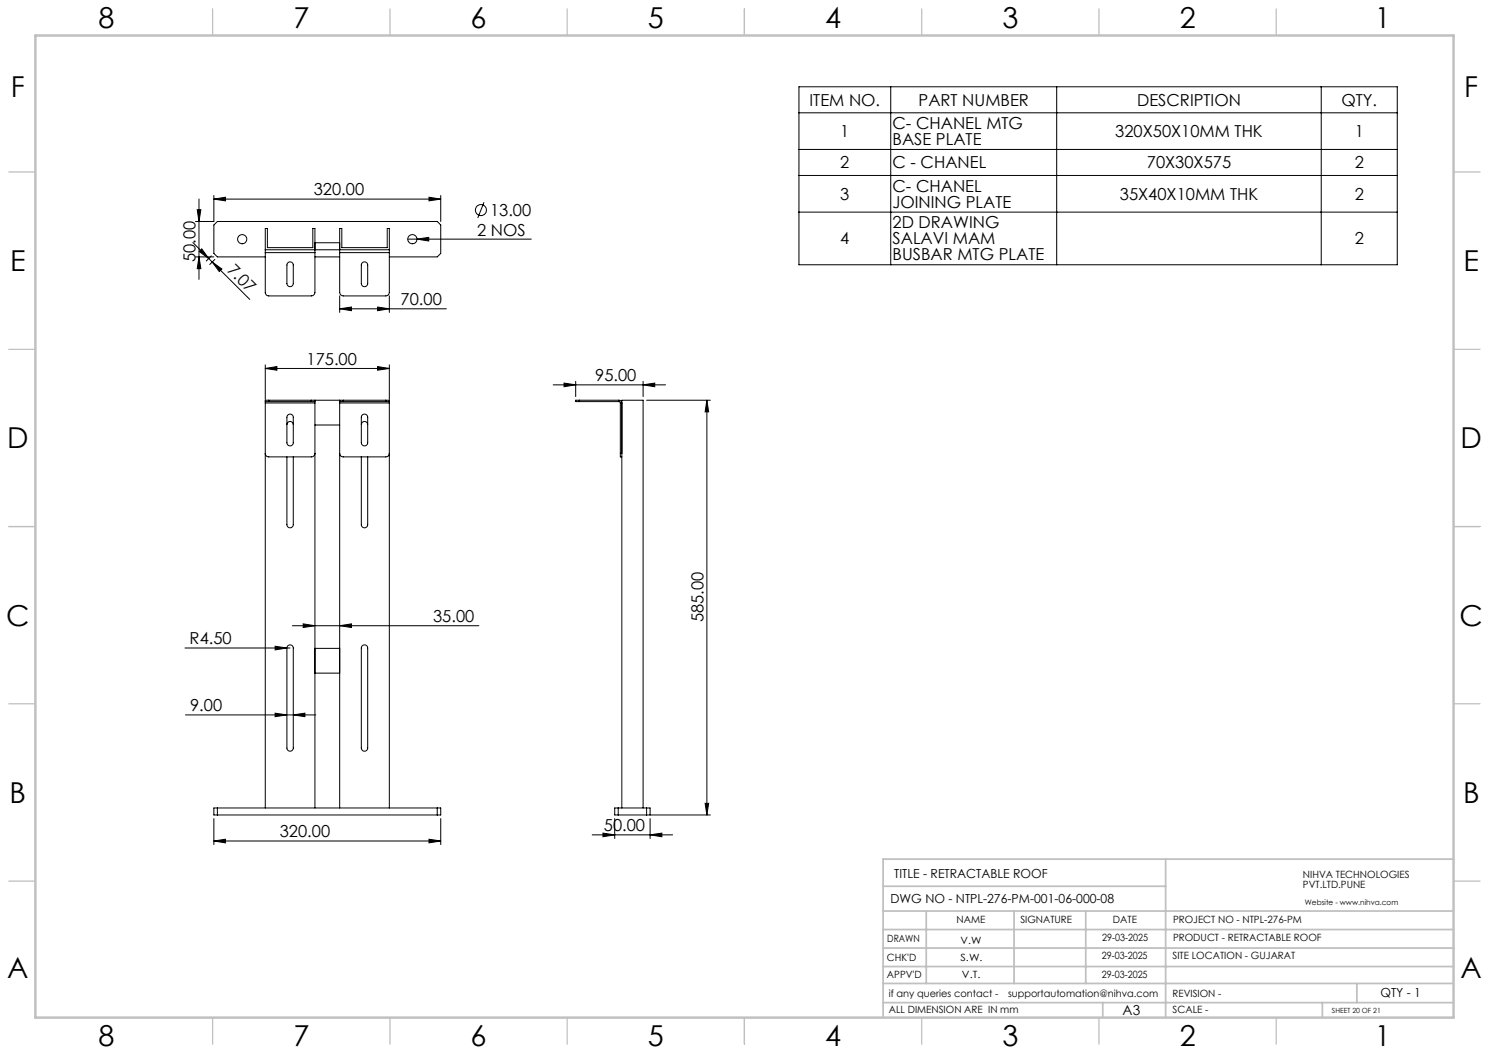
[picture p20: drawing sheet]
<svg xmlns="http://www.w3.org/2000/svg" width="420mm" height="297mm" viewBox="0 0 420 297" stroke-linecap="round" stroke-linejoin="round" font-family="sans-serif">
<defs><g id="words">
<g font-size="8.1">
<text x="27.8" y="8">8</text>
<text x="82.8" y="8">7</text>
<text x="132.8" y="8">6</text>
<text x="182.8" y="8">5</text>
<text x="232.8" y="8">4</text>
<text x="282.8" y="8">3</text>
<text x="332.8" y="8">2</text>
<text x="387.8" y="8">1</text>
<text x="3" y="27.2">F</text>
<text x="413" y="27.2">F</text>
<text x="2.8" y="76.5">E</text>
<text x="412.8" y="76.5">E</text>
<text x="2" y="126.5">D</text>
<text x="412" y="126.5">D</text>
<text x="1.7" y="176.5">C</text>
<text x="411.7" y="176.5">C</text>
<text x="2.7" y="226.5">B</text>
<text x="412.7" y="226.5">B</text>
<text x="2" y="275.7">A</text>
<text x="412" y="275.7">A</text>
<text x="27.8" y="295">8</text>
<text x="82.8" y="295">7</text>
<text x="132.8" y="295">6</text>
<text x="182.8" y="295">5</text>
<text x="232.8" y="295">4</text>
<text x="282.8" y="295">3</text>
<text x="332.8" y="295">2</text>
<text x="387.8" y="295">1</text>
</g>
<g font-size="4.7">
<text x="228.4" y="29.8">ITEM NO.</text>
<text x="259.1" y="29.8">PART NUMBER</text>
<text x="320.8" y="29.8">DESCRIPTION</text>
<text x="378.4" y="29.8">QTY.</text>
<text x="237" y="38.6">1</text>
<text x="251.8" y="36.4">C- CHANEL MTG</text>
<text x="251.8" y="40.9">BASE PLATE</text>
<text x="314.6" y="38.6">320X50X10MM THK</text>
<text x="382.1" y="38.6">1</text>
<text x="237" y="47.5">2</text>
<text x="251.8" y="47.5">C - CHANEL</text>
<text x="323.5" y="47.5">70X30X575</text>
<text x="382.1" y="47.5">2</text>
<text x="88.5" y="55.1">320.00</text>
<text x="237" y="56.3">3</text>
<text x="251.8" y="54">C- CHANEL</text>
<text x="251.8" y="58.6">JOINING PLATE</text>
<text x="315.9" y="56.3">35X40X10MM THK</text>
<text x="382.1" y="56.3">2</text>
<text x="138.2" y="60.9">13.00</text>
<text x="251.8" y="64.4">2D DRAWING</text>
<text x="134.6" y="66.6">2 NOS</text>
<text x="237" y="68.9">4</text>
<text x="251.8" y="68.9">SALAVI MAM</text>
<text x="382.1" y="68.9">2</text>
<text x="55.1" y="73.9" transform="rotate(-90 55.1 73.9)">50.00</text>
<text x="63.9" y="76.4" transform="rotate(45 63.9 76.4)">7.07</text>
<text x="251.8" y="73.4">BUSBAR MTG PLATE</text>
<text x="113" y="86.1">70.00</text>
<text x="86.5" y="102.9">175.00</text>
<text x="167.9" y="107.5">95.00</text>
<text x="122.2" y="175.4">35.00</text>
<text x="198.4" y="175.5" transform="rotate(-90 198.4 175.5)">585.00</text>
<text x="53.5" y="181.8">R4.50</text>
<text x="53.6" y="200.6">9.00</text>
<text x="78.9" y="236.2">320.00</text>
<text x="170.3" y="234.5">50.00</text>
</g>
<text font-size="3.9" x="316.7" y="286.4">A3</text>
<g font-size="3.5">
<text x="252.2" y="247.7">TITLE - RETRACTABLE ROOF</text>
<text x="251.2" y="254.8">DWG NO - NTPL-276-PM-001-06-000-08</text>
<text x="389.4" y="281.1">QTY - 1</text>
</g>
<g font-size="2.8">
<text x="367.5" y="247.7">NIHVA TECHNOLOGIES</text>
<text x="367.5" y="250.5">PVT.LTD.PUNE</text>
<text x="269.8" y="260.4">NAME</text>
<text x="287.8" y="260.4">SIGNATURE</text>
<text x="313.9" y="260.5">DATE</text>
<text x="330.9" y="260.5">PROJECT NO - NTPL-276-PM</text>
<text x="250.3" y="265.7">DRAWN</text>
<text x="270.9" y="266.1">V.W</text>
<text x="310.9" y="265.5">29-03-2025</text>
<text x="330.9" y="265.5">PRODUCT - RETRACTABLE ROOF</text>
<text x="250.2" y="271.1">CHK'D</text>
<text x="250.2" y="275.8">APPV'D</text>
<text x="270.9" y="271.1">S.W.</text>
<text x="271.3" y="275.8">V.T.</text>
<text x="310.8" y="270.6">29-03-2025</text>
<text x="310.8" y="275.8">29-03-2025</text>
<text x="330.7" y="270.6">SITE LOCATION - GUJARAT</text>
<text x="250.7" y="281.1">if any queries contact -</text>
<text x="284.3" y="281.1">supportautomation@nihva.com</text>
<text x="330.7" y="281.1">REVISION -</text>
<text x="250.7" y="285.6">ALL DIMENSION ARE IN mm</text>
<text x="330.7" y="285.6">SCALE -</text>
</g>
<text font-size="2.1" x="368.1" y="255.1">Website - www.nihva.com</text>
<text font-size="2" x="375.7" y="285.6">SHEET 20 OF 21</text>
</g></defs>
<g fill="none" stroke="#000" stroke-width=".28">
<path d="M225.4 24.5h168.7v50.2h-168.7zM225.4 31.8h168.7M251.2 24.5v50.2M298.1 24.5v50.2M372.7 24.5v50.2M55.6 59.2h1.1l-.6 3.3zM56.1 56.1v22.7M60.3 56.2l3.3-.6v1.1zM60.3 55.1v7.4h-5.2M60.3 56.2h64M121 55.6l3.3 .6-3.3 .5zM124.3 55.1v7.4"/>
<path d="M136.5 57l-1.7 4.5M225.4 42.2h168.7M225.4 49.5h168.7M225.4 59.8h168.7M54.4 68.4l4.5 4.5M55.1 72.5h5.2M56.1 72.5l.6 3.3h-1.1zM56.9 70.2l2 2.7-2.7-2zM58.9 72.9l11.5 11.6M59.6 72.2l-1.4 1.4M59.9 73.9l2.7 2-.8 .7zM60.6 73.2l-1.4 1.4"/>
<path d="M74.8 70.4v.9M74.8 70.4v-6h.6v5.4h12.8v-5.4h.6v6.9M74.8 71.3v11.2a.96 .96 0 0 0 1 1h12a1.02 1.02 0 0 0 1-1v-11.2M74.8 72.5h-13.5l-1-1v-8l1-1h62l1 1v8l-1 1h-13.5M74.8 71.3h14M74.8 70.4h35M81.1 74.3a.91 .91 0 0 1 1-.4 .91 .91 0 0 1 .6 .9v5.2a.9 .9 0 0 1-.9 .9 .9 .9 0 0 1-.9-.9zM88.8 68.5h7M88.8 72.5h7M95.8 71.3v11.2a.96 .96 0 0 0 1 1h12a.96 .96 0 0 0 1-1v-11.2M95.8 71.3h14M102.2 74.1a.89 .89 0 0 1 1-.2 .89 .89 0 0 1 .5 .9v5.2a.9 .9 0 0 1-.9 .9 .9 .9 0 0 1-.9-.9v-5.2z"/>
<path d="M109.8 70.4v-6h-.6v5.4h-12.8v-5.4h-.6v6.9M109.8 70.4v.9M115 67.4h34.9M117.6 67.4l3.3-.4v1zM95.8 87.1l3.3-.5v1zM95.8 83.5v4.6M95.8 87.1h30.1M106.5 86.6l3.3 .5-3.3 .5zM109.8 83.5v4.6M74.8 103.9l3.3-.5v1zM74.8 102.9v9.8M74.8 103.9h35"/>
<path d="M74.8 113.3h1M74.8 113.3v.4M74.8 113.7v114.2M74.8 113.7h14M75.8 112.9h-1v.4M75.8 112.9v.4M75.8 112.9h12M75.8 113.3h12M80.9 119.8a.9 .9 0 0 1 .9-.9 .9 .9 0 0 1 .9 .9M81.1 117.2a.91 .91 0 0 1 1-.4 .91 .91 0 0 1 .6 .9v7.2a.9 .9 0 0 1-.9 .9 .9 .9 0 0 1-.9-.9zM87.8 112.9h1M87.8 113.3h1"/>
<path d="M87.8 112.9v.4M88.8 113.3v.4M88.8 112.9h7M88.8 112.9v.4M88.8 113.7v114.2M88.8 119.9h7M95.8 113.3h1M95.8 112.9h1M95.8 113.3v.4M95.8 113.7h14M95.8 112.9v.4M95.8 113.7v114.2"/>
<path d="M96.8 112.9h12M96.8 113.3h12M96.8 112.9v.4M101.9 119.8a.9 .9 0 0 1 .9-.9 .9 .9 0 0 1 .9 .9M102.1 117.2a.91 .91 0 0 1 1-.4 .91 .91 0 0 1 .6 .9v7.2a.9 .9 0 0 1-.9 .9 .9 .9 0 0 1-.9-.9zM106.5 103.4l3.3 .5-3.3 .5zM108.8 112.9h1v.4M108.8 113.3h1M108.8 112.9v.4M109.8 102.9v9.8M109.8 113.3v.4M109.8 113.7v114.2"/>
<path d="M156 108.5h31.7M159.1 108.1l3.3 .4-3.3 .6zM162.4 107.6v4.3M163.4 112.9h-1v.4h1M163.4 112.9h11.2M163.4 113.3h11.2M163.4 112.9v.4M174.6 113.3l.4 .4M174.6 112.9a.78 .78 0 0 1 .8 .8h-.4M174.6 112.9v.4M175 113.7v14.2M181.4 108.5l3.3-.4v1z"/>
<path d="M181.4 107.6v4.3M182.4 112.9h18M199.4 112.9v117M199.4 112.9l.5 3.3h-1zM74.8 127.9a.96 .96 0 0 0 1 1h12a1.02 1.02 0 0 0 1-1M80.9 128.9v19.1a.9 .9 0 0 0 .9 .9 .9 .9 0 0 0 .9-.9v-19.1M95.8 127.9a.96 .96 0 0 0 1 1h12a.96 .96 0 0 0 1-1M101.9 128.9v19.1a.9 .9 0 0 0 .9 .9 .9 .9 0 0 0 .9-.9v-19.1M175 127.9v1h.4M175 127.9h.4M82.5 176.5h52.6M85.5 176l3.3 .5-3.3 .5z"/>
<path d="M95.8 176.5l3.3-.5v1zM52.2 182.8h29.6M77.6 182.3l3.3 .5-3.3 .5zM81.1 182.3a.91 .91 0 0 1 1-.4 .91 .91 0 0 1 .6 .9v28.2a.9 .9 0 0 1-.9 .9 .9 .9 0 0 1-.9-.9zM88.8 189.9h7M88.8 182.9h7M102.1 182.3a.91 .91 0 0 1 1-.4 .91 .91 0 0 1 .6 .9v28.2a.9 .9 0 0 1-.9 .9 .9 .9 0 0 1-.9-.9zM52.3 201.6h36.8M77.6 201.2l3.3 .4-3.3 .5zM82.7 201.6l3.3-.4v.9zM60.3 227.9h64v2h-64zM60.3 237.2l3.3-.5v1z"/>
<path d="M60.3 230.9v7.3M60.3 237.2h64M61.3 227.9v2M121 236.7l3.3 .5-3.3 .5zM123.3 227.9v2M124.3 230.9v7.3M167 235.5h22.7M170.1 235l3.3 .5-3.3 .5zM173.4 230.9v5.6M174.4 227.9v2M175.4 227.9v-115h6v115M182.4 227.9v2"/>
<path d="M183.4 235.5l3.3-.5v1zM183.4 230.9v5.6M183.4 229.9v-2h-10v2h27M198.9 226.6h1l-.5 3.3z"/>
<circle cx="135.6" cy="59.3" r="1.55"/>
<circle cx="68.3" cy="67.5" r="1.29"/>
<circle cx="116.3" cy="67.5" r="1.3"/>
</g>
<g fill="none" stroke="#c0c0c0" stroke-width=".35">
<path d="M60 2.5v7.5M110 2.5v7.5M160 2.5v7.5M210 2.5v7.5M260 2.5v7.5M310 2.5v7.5M360 2.5v7.5M2.5 48.5h7.5M410 48.5h7.5M2.5 98.5h7.5M410 98.5h7.5M2.5 148.5h7.5"/>
<path d="M410 148.5h7.5M2.5 198.5h7.5M410 198.5h7.5M2.5 248.5h7.5M410 248.5h7.5M60 287v7.5M110 287v7.5M160 287v7.5M210 287v7.5M260 287v7.5M310 287v7.5M360 287v7.5"/>
</g>
<g fill="none" stroke="#c0c0c0" stroke-width=".5">
<path d="M249.1 257h160.9M249.1 250h79.7M261.3 257v20.4M286 257v20.4M306.2 257v20.4M328.8 242.3v44.7M410 242.3h-160.9v44.7M249.1 272.6h160.9M249.1 267.4h160.9M249.1 262.2h160.9M249.1 277.4h160.9M382.7 277.4v5.4"/>
<path d="M249.1 282.8h160.9M311 282.8v4.2M373 282.8v4.2"/>
</g>
<path d="M10 10h400v277h-400z" fill="none" stroke="#c0c0c0" stroke-width=".7"/>
<g fill="#000">
<path d="M117.6 67.4l3.3-.4v1zM77.6 182.3l3.3 .5-3.3 .5z"/>
<path d="M56.9 70.2l2 2.7-2.7-2zM59.9 73.9l2.7 2-.8 .7z"/>
<path d="M106.5 103.4l3.3 .5-3.3 .5zM74.8 103.9l3.3-.5v1z"/>
<path d="M159.1 108.1l3.3 .4-3.3 .6zM181.4 108.5l3.3-.4v1z"/>
<path d="M199.4 112.9l.5 3.3h-1zM198.9 226.6h1l-.5 3.3zM55.6 59.2h1.1l-.6 3.3zM56.1 72.5l.6 3.3h-1.1z"/>
<path d="M95.8 176.5l3.3-.5v1zM85.5 176l3.3 .5-3.3 .5z"/>
<path d="M82.7 201.6l3.3-.4v.9zM77.6 201.2l3.3 .4-3.3 .5z"/>
<path d="M60.3 237.2l3.3-.5v1zM121 236.7l3.3 .5-3.3 .5zM95.8 87.1l3.3-.5v1zM106.5 86.6l3.3 .5-3.3 .5z"/>
<path d="M183.4 235.5l3.3-.5v1zM170.1 235l3.3 .5-3.3 .5zM121 55.6l3.3 .6-3.3 .5zM60.3 56.2l3.3-.6v1.1z"/>
</g>
<use href="#words"/>
</svg>
